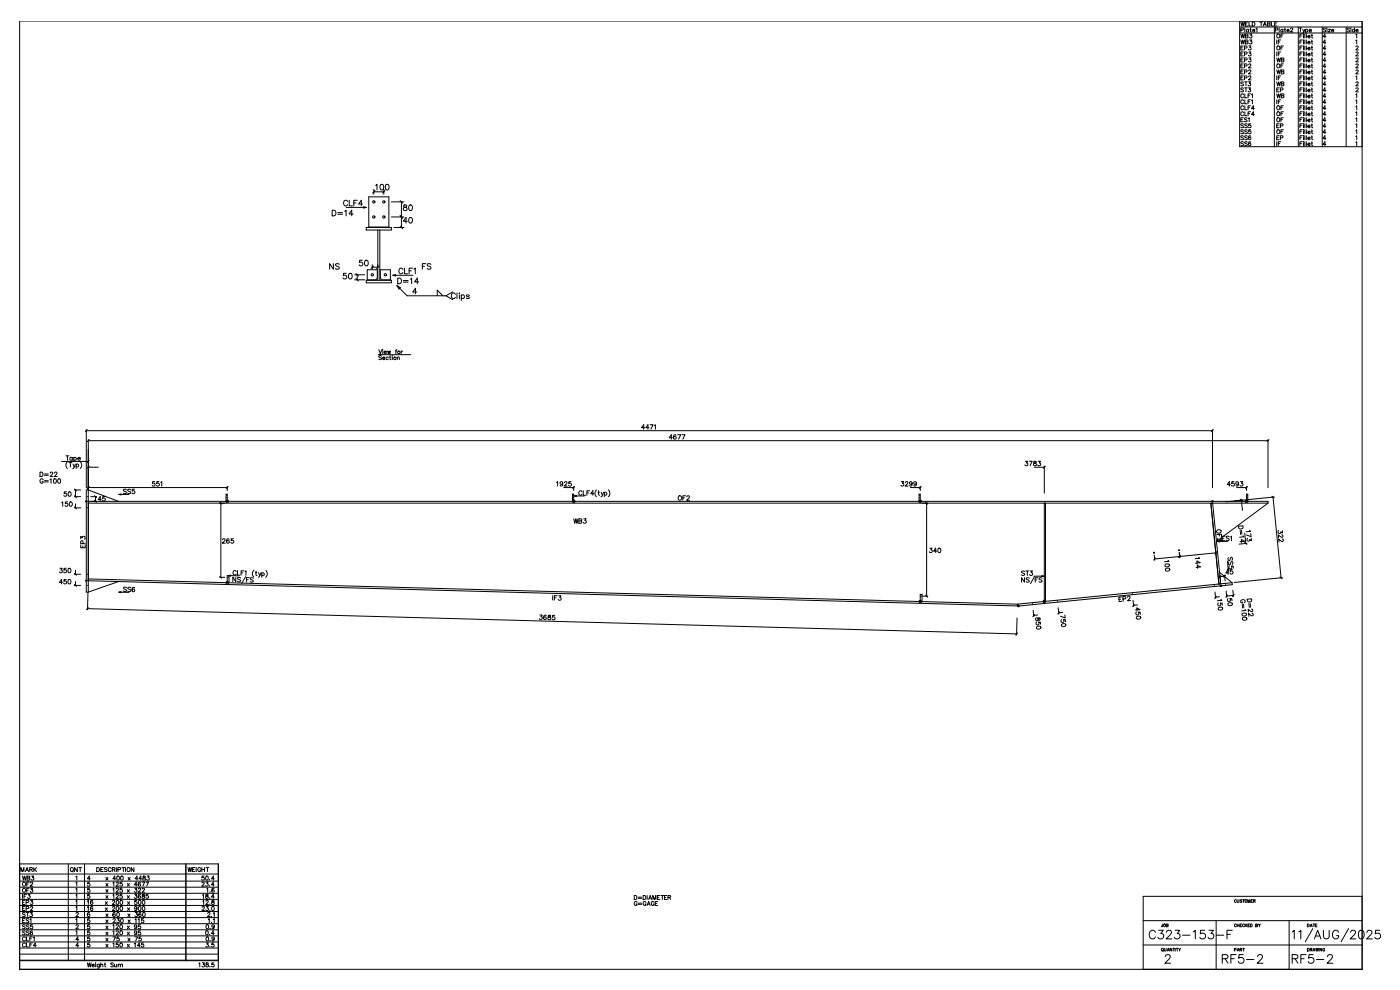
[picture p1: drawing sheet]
<svg xmlns="http://www.w3.org/2000/svg" width="420mm" height="297mm" viewBox="0 0 420 297" stroke-linecap="round" stroke-linejoin="round" font-family="sans-serif">
<g fill="none" stroke="#000" stroke-width=".3">
<path d="M5.9 6.3h402.6v284.4h-402.6zM371.8 6.3v37.7h36.7M371.8 8.1h36.7M371.8 9.9h36.7M372.1 6.6l.3 1.2 .3-1.2 .3 1.2 .3-1.2M372.1 9h.7l.1-.5-.8-.1v1.2M372.1 10.2l.3 1.2 .3-1.2 .3 1.2 .3-1.2M372.1 12l.3 1.2 .3-1.2 .3 1.2 .3-1.2M372.1 14.3h.5M372.1 16.1h.5M372.1 17.9h.5M372.1 19.7h.5"/>
<path d="M372.9 13.8h-.8v1.2h.8M372.9 15.6h-.8v1.2h.8M372.9 17.4h-.8v1.2h.8M372.9 19.2h-.8v1.2h.8M373.2 14.4l.7-.1v-.4l-.7-.1v1.2M373.2 16.2l.7-.1v-.4l-.7-.1v1.2M373.2 18l.7-.1v-.4l-.7-.1v1.2M373.2 19.8l.7-.1v-.4l-.7-.1v1.2M373.3 8.4v1.2M373.5 10.8l.7 .1 .1 .3-.3 .2h-.5v-1.2l.7 .1v.3l-.2 .2M373.5 12.6l.7 .1 .1 .3-.3 .2h-.5v-1.2l.7 .1v.3l-.2 .2M373.5 7.2h.4"/>
<path d="M374.2 6.6h-.7v1.2h.7M374.5 9a.38 .38 0 0 0-.6-.1 .38 .38 0 0 0 0 .6 .38 .38 0 0 0 .6-.1M374.5 19.4l.2-.2 .4 .2-.7 1h.8M374.5 8.8v.8M374.5 13.8h.6l-.3 .4a.4 .4 0 0 1 .3 .7 .4 .4 0 0 1-.7-.2M374.5 15.6h.6l-.3 .4a.4 .4 0 0 1 .3 .7 .4 .4 0 0 1-.7-.2M374.5 17.4h.6l-.3 .4a.4 .4 0 0 1 .3 .7 .4 .4 0 0 1-.7-.2M374.6 6.6v1.2h.7M374.8 10.2h.6l-.3 .4a.4 .4 0 0 1 .3 .7 .4 .4 0 0 1-.7-.1M374.8 12h.6l-.3 .4a.4 .4 0 0 1 .3 .7 .4 .4 0 0 1-.7-.1M374.9 8.8h.4M375 8.4v1l.3 .2"/>
<path d="M375.5 6.6h.4a.64 .64 0 0 1 .5 .6 .64 .64 0 0 1-.5 .6h-.4zM375.7 9.1h.6a.38 .38 0 0 0-.4-.3 .38 .38 0 0 0-.3 .4 .38 .38 0 0 0 .3 .4l.4-.2M376.7 8.6l.3-.2v1.2M377.8 6.6h.8M378.2 6.6v1.2M378.8 7.8l.5-1.2 .5 1.2M379 7.4h.6M380.1 7.2l.7 .1 .1 .3-.3 .2h-.5v-1.2l.7 .1 .1 .2-.3 .3M381.3 6.6v1.2h.7M382.2 8.1v35.9M382.3 7.2h.4M382.4 9h.7v-.5l-.7-.1v1.2"/>
<path d="M382.9 17.4l.3 1.2 .3-1.2 .2 1.2 .3-1.2M382.9 12v1.2M382.9 15.6v1.2M383 6.6h-.7v1.2h.7M383.3 12.6h.5M383.3 16.1h.5M383.6 8.4v1.2M384.1 12h-.8v1.2M384.1 15.6h-.8v1.2M384.1 10.8h.5M384.1 14.3h.5M384.1 19.7h.5"/>
<path d="M384.3 17.9l.7 .2 .1 .2-.3 .3h-.5v-1.2l.7 .1 .1 .2-.3 .2M384.7 9a.38 .38 0 0 0-.5-.1 .38 .38 0 0 0 0 .6 .38 .38 0 0 0 .5-.1M384.7 8.8v.8M384.9 10.2h-.8v1.2M384.9 13.8h-.8v1.2M384.9 19.2h-.8v1.2M385.1 8.8h.4M385.3 8.4v1l.3 .2M385.9 9.1h.7a.38 .38 0 0 0-.4-.3 .38 .38 0 0 0-.3 .4 .38 .38 0 0 0 .3 .4l.4-.2M387 8.7l.3-.3 .4 .2-.7 1h.8M389.3 8.1v35.9M389.6 8.4h.8"/>
<path d="M389.8 10.8h.5M389.8 12.6h.5M389.8 14.3h.5M389.8 16.1h.5M389.8 17.9h.5M389.8 19.7h.5M390 8.4v1.2M390.6 10.2h-.8v1.2M390.6 12h-.8v1.2M390.6 13.8h-.8v1.2M390.6 15.6h-.8v1.2M390.6 17.4h-.8v1.2"/>
<path d="M390.6 19.2h-.8v1.2M390.7 8.8l.3 .8M390.9 10.2h.1M390.9 12h.1M390.9 13.8h.1M390.9 15.6h.1M390.9 17.4h.1M390.9 19.2h.1M390.9 10.6v.8M390.9 12.4v.8M390.9 14.2v.8M390.9 16v.8"/>
<path d="M390.9 17.8v.8M390.9 19.6v.8M391.3 10.2v1.2M391.3 12v1.2M391.3 13.8v1.2M391.3 15.6v1.2M391.3 17.4v1.2M391.3 19.2v1.2M391.4 8.8l-.6 1.1-.2 .1M391.5 9a.38 .38 0 0 1 .6-.1 .38 .38 0 0 1 0 .6 .38 .38 0 0 1-.6-.1M391.5 8.8v1.2M391.8 10.2v1.2"/>
<path d="M391.8 12v1.2M391.8 13.8v1.2M391.8 15.6v1.2M391.8 17.4v1.2M391.8 19.2v1.2M392.2 10.9h.7a.38 .38 0 0 0-.4-.3 .38 .38 0 0 0-.4 .4 .38 .38 0 0 0 .4 .4l.4-.2M392.2 12.7h.7a.38 .38 0 0 0-.4-.3 .38 .38 0 0 0-.4 .4 .38 .38 0 0 0 .4 .4l.4-.2M392.2 14.5h.7a.38 .38 0 0 0-.4-.3 .38 .38 0 0 0-.4 .4 .38 .38 0 0 0 .4 .4l.4-.2M392.2 16.3h.7a.38 .38 0 0 0-.4-.3 .38 .38 0 0 0-.4 .4 .38 .38 0 0 0 .4 .4l.4-.2M392.2 18.1h.7a.38 .38 0 0 0-.4-.3 .38 .38 0 0 0-.4 .4 .38 .38 0 0 0 .4 .4l.4-.2M392.2 19.9h.7a.38 .38 0 0 0-.4-.3 .38 .38 0 0 0-.4 .4 .38 .38 0 0 0 .4 .4l.4-.2M392.6 9.1h.7a.38 .38 0 0 0-.4-.3 .38 .38 0 0 0-.4 .4 .38 .38 0 0 0 .4 .4l.4-.2"/>
<path d="M393.2 10.6h.4M393.2 12.4h.4M393.2 14.2h.4M393.2 16h.4M393.2 17.8h.4M393.2 19.6h.4M393.4 10.2v1l.3 .2M393.4 12v1l.3 .2M393.4 13.8v.9l.3 .3M393.4 15.6v.9l.3 .3M393.4 17.4v.9l.3 .3M393.4 19.2v.9l.3 .3"/>
<path d="M396.5 8.1v35.9M397.6 8.6l-.3-.2-.5 .2 .8 .6-.3 .4-.5-.2M397.6 11h-.8l.5-.8v1.2M397.6 12.8h-.8l.5-.8v1.2M397.6 14.6h-.8l.5-.8v1.2M397.6 16.4h-.8l.5-.8v1.2M397.6 18.2h-.8l.5-.8v1.2M397.6 20h-.8l.5-.8v1.2M397.9 8.5h.1M398 8.8v.8M398.4 8.8h.6l-.6 .8h.6M399.3 9.1h.7a.38 .38 0 0 0-.4-.3 .38 .38 0 0 0-.3 .4 .38 .38 0 0 0 .3 .4l.4-.2"/>
<path d="M403.7 8.1v35.9M404.7 8.6l-.2-.2-.6 .2 .8 .6-.2 .4-.6-.2M405.1 8.5h.1M405.1 8.8v.8M406.2 9a.38 .38 0 0 0-.5-.1 .38 .38 0 0 0 0 .6 .38 .38 0 0 0 .5-.1M406.2 8.4v1.2M406.6 10.4l.3-.2v1.2M406.6 12.2l.3-.2v1.2M406.6 9.1h.7a.38 .38 0 0 0-.4-.3 .38 .38 0 0 0-.4 .4 .38 .38 0 0 0 .4 .4l.4-.2M406.6 14.1l.3-.3 .4 .2-.7 1h.8M406.6 15.9l.3-.3 .4 .2-.7 1h.8M406.6 17.7l.3-.3 .4 .2-.7 1h.8"/>
<path d="M406.6 19.4l.3-.2 .4 .2-.7 1h.8M372.1 21.5h.5M372.1 23.3h.5M372.1 35.9h.5M372.9 21h-.8v1.2h.8M372.9 22.8h-.8v1.1h.8M372.9 35.3h-.8v1.2h.8M372.9 24.7l-.3-.2-.5 .2 .8 .7-.3 .3-.5-.1M372.9 26.5l-.3-.2-.5 .2 .8 .7-.3 .3-.5-.1M372.9 37.3l-.3-.2-.5 .2 .8 .7-.3 .3-.5-.2M372.9 39.1l-.3-.2-.5 .2 .8 .7-.3 .3-.5-.2M373 28.4a.44 .44 0 0 0-.5-.3 .44 .44 0 0 0-.4 .5v.3a.44 .44 0 0 0 .4 .4 .44 .44 0 0 0 .5-.3"/>
<path d="M373 30.2a.44 .44 0 0 0-.5-.3 .44 .44 0 0 0-.4 .5v.3a.44 .44 0 0 0 .4 .4 .44 .44 0 0 0 .5-.3M373 32a.44 .44 0 0 0-.5-.3 .44 .44 0 0 0-.4 .5v.3a.44 .44 0 0 0 .4 .4 .44 .44 0 0 0 .5-.3M373 33.8a.44 .44 0 0 0-.5-.3 .44 .44 0 0 0-.4 .5v.3a.44 .44 0 0 0 .4 .4 .44 .44 0 0 0 .5-.3M373.2 21.6l.7-.1v-.4l-.7-.1v1.2M373.2 23.4l.7-.1v-.4l-.7-.1v1.1M373.3 24.5h.8M373.3 26.3h.8M373.3 28.1v1.2h.7M373.3 29.9v1.2h.7M373.3 31.7v1.2h.7M373.3 33.5v1.2h.7M373.7 24.5v1.2"/>
<path d="M373.7 26.3v1.2M374 35.5l-.3-.2-.5 .2 .8 .7-.3 .3-.5-.2M374.1 37.3l-.3-.2-.5 .2 .8 .7-.3 .3-.5-.2M374.1 39.1l-.3-.2-.5 .2 .8 .7-.3 .3-.5-.2M374.3 28.7h.4M374.3 30.5h.4M374.3 32.3h.4M374.3 34.1h.4M374.3 35.5l.3-.2v1.2M374.4 24.5h.6l-.3 .5a.4 .4 0 0 1 .3 .6 .4 .4 0 0 1-.7-.1M374.4 26.3h.6l-.3 .5a.4 .4 0 0 1 .3 .6 .4 .4 0 0 1-.7-.1M374.5 21.2l.2-.2 .4 .2-.7 1h.8"/>
<path d="M374.5 23l.2-.2 .4 .2-.7 .9h.8M375 28.1h-.7v1.2M375 29.9h-.7v1.2M375 31.7h-.7v1.2M375 33.5h-.7v1.2M375.1 37.1h-.6v.5a.42 .42 0 0 1 .6 0 .42 .42 0 0 1-.1 .6 .42 .42 0 0 1-.6-.1M375.1 38.9h-.6v.5a.42 .42 0 0 1 .6 0 .42 .42 0 0 1-.1 .6 .42 .42 0 0 1-.6-.1M375.3 28.4l.3-.3v1.2M375.3 30.2l.3-.3v1.2M376.2 32.5h-.9l.6-.8v1.2M376.2 34.3h-.9l.6-.8v1.2M382.9 21l.3 1.2 .3-1.2 .2 1.2 .3-1.2"/>
<path d="M382.9 24.5l.3 1.2 .3-1.2 .2 1.2 .3-1.2M382.9 28.1l.3 1.2 .3-1.2 .2 1.2 .3-1.2M382.9 22.8v1.1M382.9 29.9v1.2M382.9 26.9h.4M382.9 37.7h.4M383.3 23.3h.5M383.3 30.5h.5M383.6 26.3h-.7v1.2h.7M383.6 37.1h-.7v1.2h.7M384 27l.7-.1v-.4l-.7-.2v1.2M384 37.7h.7v-.5l-.7-.1v1.2"/>
<path d="M384.1 22.8h-.8v1.1M384.1 29.9h-.8v1.2M384.1 32.3h.5M384.1 34.1h.5M384.1 35.9h.5M384.1 39.5h.5M384.3 21.5l.7 .1 .1 .3-.3 .3h-.5v-1.2l.7 .1 .1 .2-.3 .2M384.3 25.1l.7 .1 .1 .3-.3 .2h-.5v-1.2l.7 .2 .1 .2-.3 .2M384.3 28.7l.7 .1 .1 .3-.3 .2h-.5v-1.2l.7 .1 .1 .3-.3 .2M384.9 31.7h-.8v1.2M384.9 33.5h-.8v1.2M384.9 35.3h-.8v1.2"/>
<path d="M384.9 38.9h-.8v1.2M389.8 21.5h.5M389.8 23.3h.5M389.8 25.1h.5M389.8 26.9h.5M389.8 28.7h.5M389.8 30.5h.5M389.8 32.3h.5M389.8 34.1h.5M389.8 35.9h.5M389.8 37.7h.5M389.8 39.5h.5"/>
<path d="M390.6 21h-.8v1.2M390.6 22.8h-.8v1.1M390.6 24.5h-.8v1.2M390.6 26.3h-.8v1.2M390.6 28.1h-.8v1.2M390.6 29.9h-.8v1.2M390.6 31.7h-.8v1.2M390.6 33.5h-.8v1.2M390.6 35.3h-.8v1.2M390.6 37.1h-.8v1.2M390.6 38.9h-.8v1.2M390.9 21h.1"/>
<path d="M390.9 35.4h.1M390.9 22.8h.1M390.9 24.6h.1M390.9 26.4h.1M390.9 28.2h.1M390.9 30h.1M390.9 31.8h.1M390.9 33.6h.1M390.9 37.2h.1M390.9 39h.1M390.9 21.4v.8M390.9 23.2v.7"/>
<path d="M390.9 24.9v.8M390.9 26.7v.8M390.9 28.5v.8M390.9 30.3v.8M390.9 32.1v.8M390.9 33.9v.8M390.9 35.7v.8M390.9 37.5v.8M390.9 39.3v.8M391.3 21v1.2M391.3 22.8v1.1M391.3 24.5v1.2"/>
<path d="M391.3 26.3v1.2M391.3 28.1v1.2M391.3 29.9v1.2M391.3 31.7v1.2M391.3 33.5v1.2M391.3 35.3v1.2M391.3 37.1v1.2M391.3 38.9v1.2M391.8 21v1.2M391.8 22.8v1.1M391.8 24.5v1.2M391.8 26.3v1.2"/>
<path d="M391.8 28.1v1.2M391.8 29.9v1.2M391.8 31.7v1.2M391.8 33.5v1.2M391.8 35.3v1.2M391.8 37.1v1.2M391.8 38.9v1.2M392.2 21.7h.7a.38 .38 0 0 0-.4-.3 .38 .38 0 0 0-.4 .4 .38 .38 0 0 0 .4 .4l.4-.2M392.2 23.5h.7a.38 .38 0 0 0-.4-.3 .38 .38 0 0 0-.4 .4 .38 .38 0 0 0 .4 .3l.4-.1M392.2 25.3h.7a.38 .38 0 0 0-.4-.3 .38 .38 0 0 0-.4 .4 .38 .38 0 0 0 .4 .3l.4-.1M392.2 27.1h.7a.38 .38 0 0 0-.4-.3 .38 .38 0 0 0-.4 .4 .38 .38 0 0 0 .4 .3l.4-.1M392.2 28.9h.7a.38 .38 0 0 0-.4-.3 .38 .38 0 0 0-.4 .4 .38 .38 0 0 0 .4 .3l.4-.1"/>
<path d="M392.2 30.7h.7a.38 .38 0 0 0-.4-.3 .38 .38 0 0 0-.4 .4 .38 .38 0 0 0 .4 .3l.4-.1M392.2 32.5h.7a.38 .38 0 0 0-.4-.3 .38 .38 0 0 0-.4 .3 .38 .38 0 0 0 .4 .4l.4-.1M392.2 34.3h.7a.38 .38 0 0 0-.4-.3 .38 .38 0 0 0-.4 .3 .38 .38 0 0 0 .4 .4l.4-.2M392.2 36.1h.7a.38 .38 0 0 0-.4-.4 .38 .38 0 0 0-.4 .4 .38 .38 0 0 0 .4 .4l.4-.2M392.2 37.9h.7a.38 .38 0 0 0-.4-.4 .38 .38 0 0 0-.4 .4 .38 .38 0 0 0 .4 .4l.4-.2M392.2 39.6h.7a.38 .38 0 0 0-.4-.3 .38 .38 0 0 0-.4 .4 .38 .38 0 0 0 .4 .4l.4-.2M393.2 21.4h.4M393.2 23.2h.4M393.2 24.9h.4M393.2 26.7h.4M393.2 28.5h.4M393.2 30.3h.4"/>
<path d="M393.2 32.1h.4M393.2 33.9h.4M393.2 35.7h.4M393.2 37.5h.4M393.2 39.3h.4M393.4 21v.9l.3 .3M393.4 22.8v.9l.3 .2M393.4 24.5v1l.3 .2M393.4 26.3v1l.3 .2M393.4 28.1v1l.3 .2M393.4 29.9v1l.3 .2M393.4 31.7v1l.3 .2"/>
<path d="M393.4 33.5v1l.3 .2M393.4 35.3v1l.3 .2M393.4 37.1v1l.3 .2M393.4 38.9v1l.3 .2M397.6 21.8h-.8l.5-.8v1.2M397.6 23.5h-.8l.5-.7v1.1M397.6 25.3h-.8l.5-.8v1.2M397.6 27.1h-.8l.5-.8v1.2M397.6 28.9h-.8l.5-.8v1.2M397.6 30.7h-.8l.5-.8v1.2M397.6 32.5h-.8l.5-.8v1.2M397.6 34.3h-.8l.5-.8v1.2"/>
<path d="M397.6 36.1h-.8l.5-.8v1.2M397.6 37.9h-.8l.5-.8v1.2M397.6 39.7h-.8l.5-.8v1.2M406.6 23l.3-.2v1.1M406.6 28.4l.3-.3v1.2M406.6 30.2l.3-.3v1.2M406.6 32l.3-.3v1.2M406.6 33.7l.3-.2v1.2M406.6 35.5l.3-.2v1.2M406.6 37.3l.3-.2v1.2M406.6 39.1l.3-.2v1.2M406.6 21.2l.3-.2 .4 .2-.7 1h.8"/>
<path d="M406.6 24.8l.3-.3 .4 .3-.7 .9h.8M406.6 26.6l.3-.3 .4 .3-.7 .9h.8M110.6 59h6v9.1h-6zM112.1 56.8v1.5M112.1 57.5h3M112.5 57.1l-.8 .8M112.7 55.6l.4-.3v1.7M114.2 55.3a.83 .83 0 0 1 1 .7 .83 .83 0 0 1-.6 1l-.6-.4-.1-.6zM115.1 56.8v1.5M115.5 57.1l-.8 .8M115.8 55.3a.83 .83 0 0 1 1 .7 .83 .83 0 0 1-.6 1l-.6-.4v-.6zM372.9 40.9l-.3-.2-.5 .2 .8 .7-.3 .3-.5-.2"/>
<path d="M372.9 42.7l-.3-.2-.5 .2 .8 .6-.3 .4-.5-.2M374.1 40.9l-.3-.2-.5 .2 .8 .7-.3 .3-.5-.2M374.1 42.7l-.3-.2-.5 .2 .8 .6-.3 .4-.5-.2M375.1 40.9l-.1-.1a.52 .52 0 0 0-.7 .5 .52 .52 0 0 0 .8 .4 .37 .37 0 0 0-.2-.5 .37 .37 0 0 0-.5 .3M375.1 42.7l-.1-.1a.52 .52 0 0 0-.7 .5 .52 .52 0 0 0 .8 .4 .37 .37 0 0 0-.2-.5 .37 .37 0 0 0-.5 .3M382.9 42.5v1.2M382.9 41.3h.4M383.3 43.1h.5M383.6 40.7h-.7v1.2h.7M384 41.3h.7v-.5l-.7-.1v1.2M384.1 42.5h-.8v1.2M389.8 41.3h.5"/>
<path d="M389.8 43.1h.5M390.6 40.7h-.8v1.2M390.6 42.5h-.8v1.2M390.9 40.8h.1M390.9 42.6h.1M390.9 41.1v.8M390.9 42.9v.8M391.3 40.7v1.2M391.3 42.5v1.2M391.8 40.7v1.2M391.8 42.5v1.2M392.2 41.4h.7a.38 .38 0 0 0-.4-.3 .38 .38 0 0 0-.4 .4 .38 .38 0 0 0 .4 .4l.4-.2"/>
<path d="M392.2 43.2h.7a.38 .38 0 0 0-.4-.3 .38 .38 0 0 0-.4 .4 .38 .38 0 0 0 .4 .4l.4-.2M393.2 41.1h.4M393.2 42.9h.4M393.4 40.7v1l.3 .2M393.4 42.5v1l.3 .2M397.6 41.5h-.8l.5-.8v1.2M397.6 43.3h-.8l.5-.8v1.2M406.6 40.9l.3-.2v1.2M406.6 42.7l.3-.2v1.2M99.6 63h.6a.9 .9 0 0 1 .6 .9 .9 .9 0 0 1-.6 .8h-.6zM100 79.1v1.6l-1.1-1.6v1.6M101.3 63.8h1.4"/>
<path d="M101.3 64.2h1.4M101.8 79.3l-.5-.2-.7 .2 .2 .4 1 .6v.2l-.5 .2-.7-.2M103.4 63.4l.4-.4v1.7M103.8 62.2h6M104.3 60.5a.62 .62 0 0 0-.8-.5 .62 .62 0 0 0-.5 .7v.4a.62 .62 0 0 0 .5 .6 .62 .62 0 0 0 .8-.4M104.7 60.1v1.6h1M105.9 64.2h-1.2l.8-1.2v1.7M106.1 60.9h.6M107.1 60.1h-1v1.6M108.7 78h-.8l-.1 .8a.6 .6 0 0 1 .9-.1 .6 .6 0 0 1-.1 .9 .6 .6 0 0 1-.9-.2M108.8 61.2h-1.2l.8-1.1v1.6M109.1 62l.7 .2-.7 .2z"/>
<path d="M109.6 78.1a.83 .83 0 0 1 1 .6 .83 .83 0 0 1-.6 1l-.6-.3-.1-.6zM109.8 68.2h7.6v.8h-7.6zM111.6 79.4v1.2M112 79.8l-.7 .7M113.3 69v15.1M113.7 79.8l-.8 .7M113.9 69v15.1M117.4 65.1h3.7M117.4 60.5h3.7M118.1 68.2h3M120 60.2l.8 .7M120 64.7l.8 .7"/>
<path d="M120 67.8l.8 .8M120.4 60.5v7.7M121.1 61.5v.5l.7 .3 .3 .3a.56 .56 0 0 1-.6 .6 .56 .56 0 0 1-.6-.6l1.1-.7-.1-.4zM122.2 66.3h-1.3l.9-1.1v1.7M122.8 65.3a.83 .83 0 0 1 1 .6 .83 .83 0 0 1-.6 1l-.6-.3v-.7zM122.8 61.5a.83 .83 0 0 1 1 .6 .83 .83 0 0 1-.6 1l-.6-.3v-.6zM126.7 79.9h.6M127.7 79.1h-1v1.6M129.2 79.3l-.4-.2-.7 .2 .2 .4 .9 .4v.4l-.4 .2-.7-.2M103.8 82h-.8v.7a.6 .6 0 0 1 .9 0 .6 .6 0 0 1-.2 .9 .6 .6 0 0 1-.8-.3M104.7 82a.83 .83 0 0 1 1 .6 .83 .83 0 0 1-.6 1l-.5-.3-.1-.6zM106.4 83.9h3"/>
<path d="M106.4 82.4h3M106.7 83.5l.8 .8M106.7 82l.8 .8M107.1 82.4v1.5M109.8 84.1h7.6v.7h-7.6zM110.1 80.9h3v2.6l-.4 .4h-2.6zM111.6 80.1h1.7M114.1 80.9h3v3h-2.6l-.4-.4zM117.8 82.5h6.1M117.8 82.5l.8-.1v.3zM119.1 85.7l1 .6-.4 .4zM119.1 85.7l3 3h11.7"/>
<path d="M119.3 83.4h.5a.9 .9 0 0 1 .6 .8 .9 .9 0 0 1-.6 .9h-.5zM120.8 80.8a.62 .62 0 0 0-.7-.4 .62 .62 0 0 0-.5 .7v.4a.62 .62 0 0 0 .5 .6 .62 .62 0 0 0 .7-.4M121 84.1h1.4M121 84.6h1.4M121.3 80.4v1.7h1M122.7 81.2h.6M123.1 83.7l.4-.3v1.7M123.7 80.4h-1v1.7M124.1 80.7l.4-.3v1.7M125 87.6h-1.2l.8-1.2v1.7M125.5 84.5h-1.2l.8-1.1v1.7M131.1 88.7v-1.7l1.7 1.7"/>
<path d="M133.8 88.7l2 1.2M135.8 87.5l-2 1.2M136.6 88.3a.62 .62 0 0 0-.7-.5 .62 .62 0 0 0-.5 .7v.4a.62 .62 0 0 0 .5 .6 .62 .62 0 0 0 .7-.4M137 87.8v1.7M137.7 87.9h.1zM137.8 88.4v1.1M138.3 88.7a.54 .54 0 0 1 .8-.1 .54 .54 0 0 1 0 .8 .54 .54 0 0 1-.8-.1M138.3 88.4v1.7M140.7 88.7l-.3-.3-.5 .3 .8 .4v.4h-.5l-.3-.2M113.6 104.9l.5 1.2 .4-1.2M113.6 106.4h9.6M113.6 106.4l.6-.2v.3z"/>
<path d="M114.4 106.8l-.3-.1-.5 .1 .1 .3 .6 .3 .1 .3-.3 .1-.5-.1M114.7 107.4h.7a.38 .38 0 0 0-.4-.3 .38 .38 0 0 0-.3 .4 .38 .38 0 0 0 .3 .3l.4-.1M114.7 104.9h.1M114.8 105.3v.8M115.2 105.6h.7a.38 .38 0 0 0-.4-.3 .38 .38 0 0 0-.4 .4 .38 .38 0 0 0 .4 .4l.4-.2M116.2 105.3l.3 .8 .2-.8 .2 .8 .2-.8M116.5 107.2a.38 .38 0 0 0-.6 0 .38 .38 0 0 0 0 .5 .38 .38 0 0 0 .6 0M116.8 107.1h.4M117 106.7v.9l.2 .2M117.6 106.7h.1M117.6 107.1v.7M118.6 105.3h.4"/>
<path d="M119 104.9l-.3 .2v1M119.1 107.3l.6-.2 .1 .7M119.1 107.1v.7M120.3 105.3v.8M120.8 105.3l-.5 .3M18.4 138.4h8.1M19.8 136.7h.9M20.2 138.4a1.38 1.38 0 0 0 0 2.1M20.2 136.7v1.3M20.7 138.7h.9M21.1 138.7v1.3M21.7 137.3a.43 .43 0 0 0-.6 0 .43 .43 0 0 0 0 .6 .43 .43 0 0 0 .6-.1"/>
<path d="M21.7 137.1v.9M21.9 139.1l.4 .9M22.1 137.3a.43 .43 0 0 1 .7 0 .43 .43 0 0 1 0 .6 .43 .43 0 0 1-.7-.1M22.1 137.1v1.4M22.6 139.1l-.5 1.3-.3 .1M22.8 139.3a.43 .43 0 0 1 .7 0 .43 .43 0 0 1 0 .6 .43 .43 0 0 1-.7-.1M22.8 139.1v1.4M23.3 137.5h.8a.43 .43 0 0 0-.5-.3 .43 .43 0 0 0-.3 .4 .43 .43 0 0 0 .4 .4l.4-.2M24 138.4a1.38 1.38 0 0 1 0 2.1M25.9 128.8v17.5M25.9 129.1h337.7M26.2 128.9l-.6 .5"/>
<path d="M26.5 131.8v45.8M26.5 132.1h353.8M26.8 139.8l-.6 .6M26.8 131.8l-.6 .6M26.8 138.1l-.6 .6M193.4 128.3h-1l.6-.9v1.3M194.6 128.3h-.9l.6-.9v1.3M195 127.4h.8l-.6 1.3M196.2 127.6l.3-.2v1.3M201.6 131.2h-.9l.6-.8v1.3M202.7 130.5v-.1a.59 .59 0 0 0-.8 .6 .59 .59 0 0 0 .8 .5 .42 .42 0 0 0-.2-.6 .42 .42 0 0 0-.5 .3M203.2 130.4h.9l-.6 1.3"/>
<path d="M204.5 130.4h.9l-.6 1.3M307.5 138.3h.7l-.4 .5a.45 .45 0 0 1 .4 .7 .45 .45 0 0 1-.8-.1M308.6 138.3h.9l-.6 1.4M310.1 138.4v.4l.7 .4a.45 .45 0 0 1-.4 .5 .45 .45 0 0 1-.5-.5l.9-.6-.1-.2zM311.3 138.3h.7l-.4 .5a.45 .45 0 0 1 .4 .7 .45 .45 0 0 1-.8-.1M313.2 139.7v8.2M313.5 139.8l-.6 .6M363.6 128.8v17.5M363.9 128.9l-.6 .5M380.3 131.8v14.5M380.6 131.8l-.6 .6M12 141.6h.4a.72 .72 0 0 1 .5 .6 .72 .72 0 0 1-.5 .7h-.4z"/>
<path d="M13 143.9a.49 .49 0 0 0-.6-.3 .49 .49 0 0 0-.4 .5v.3a.48 .48 0 0 0 .5 .5 .48 .48 0 0 0 .5-.5h-.4M13.3 144.1h1.2M13.3 144.5h1.2M13.3 142.1h1.2M13.3 142.5h1.2M15 143.8l.3-.2v1.3M15.1 141.9l.2-.3 .5 .2-.8 1.1h.9M16.2 143.6a.61 .61 0 0 1 .7 .6 .61 .61 0 0 1-.7 .6l-.2-.5zM16.3 141.9l.3-.3 .5 .2-.8 1.1h.9M17.5 143.6a.61 .61 0 0 1 .7 .6 .61 .61 0 0 1-.7 .6l-.2-.5zM18.5 150.7l.3-.2v1.3M19.9 147.5h-.6l-.1 .6a.47 .47 0 0 1 .7-.1 .47 .47 0 0 1-.1 .7 .47 .47 0 0 1-.6-.1"/>
<path d="M20.3 150.5h-.7v.6a.47 .47 0 0 1 .7 0 .47 .47 0 0 1-.1 .7 .47 .47 0 0 1-.7-.2M20.6 147.5a.61 .61 0 0 1 .7 .6 .61 .61 0 0 1-.7 .7l-.2-.6zM21 150.6a.61 .61 0 0 1 .7 .6 .61 .61 0 0 1-.7 .6l-.2-.5zM22.3 146.9h1.9M22.3 148.9h1.9M22.3 152.3h1.9M22.3 146.6l.6 .6M22.3 148.6l.6 .6M22.3 152l.6 .6M22.6 146.9v2M22.6 151.1v1.2M26.5 150.9h353.8"/>
<path d="M26.5 140.1h3M26.5 150.3h353.8v.6M26.5 146.2h41.6M26.8 145.9l-.6 .6M27.2 148.9h1.8M28.3 148.6l.6 .6M28.3 150l.6 .6M28.6 148.9v1.4M30.4 149.8h-1l.7-.9v1.3M31.5 148.9h-.7v.6a.47 .47 0 0 1 .7-.1 .47 .47 0 0 1-.1 .8 .47 .47 0 0 1-.7-.2M35.6 150.3l-9.1-3.4h-.6v30.7h.6M35.7 148.3h3"/>
<path d="M35.7 148.3l.6-.2v.3zM37.9 146.9l-.3-.2-.6 .2 .1 .3 .8 .5-.3 .3-.6-.2M39.2 146.9l-.3-.2-.6 .2 .1 .3 .8 .5-.3 .3-.6-.2M40.3 146.7h-.6l-.1 .6a.47 .47 0 0 1 .7 0 .47 .47 0 0 1 0 .7 .47 .47 0 0 1-.7-.2M46.4 144.4h-.6l-.1 .6a.47 .47 0 0 1 .7 0 .47 .47 0 0 1-.1 .7 .47 .47 0 0 1-.7-.2M47.7 144.4h-.7v.6a.47 .47 0 0 1 .7 0 .47 .47 0 0 1-.1 .7 .47 .47 0 0 1-.7-.2M48.2 144.7l.3-.3v1.4M65.9 150.6l.6 .6M66.2 150.9v22.2M67.8 150.3v-2.1h.3v2.1M68.1 145.8v1.3M68.4 145.9l-.6 .6"/>
<path d="M166.9 144.7l.3-.3v1.4M168.8 144.9a.42 .42 0 0 1-.6 .3 .42 .42 0 0 1-.2-.6 .42 .42 0 0 1 .7 0l-.1 1.1-.6-.1M169.1 146.2h3M169.3 144.7l.2-.3 .5 .3-.8 1.1h.9M171.3 144.4h-.7v.6a.47 .47 0 0 1 .7 0 .47 .47 0 0 1-.1 .7 .47 .47 0 0 1-.7-.2M171.7 150.3v-2.1h.4v2.1M172.1 145.8v1.3M172.1 155.6l.3 1.3 .3-1.3 .3 1.3 .3-1.3M172.2 148.7h3M172.2 148.7l.6-.1v.3zM172.4 145.9l-.6 .6M173.6 156.2l.8 .1 .1 .3-.3 .3h-.6v-1.3l.8 .1 .1 .2-.3 .3"/>
<path d="M174.5 147.5a.49 .49 0 0 0-.5-.3 .49 .49 0 0 0-.4 .5v.3a.49 .49 0 0 0 .4 .5 .49 .49 0 0 0 .5-.3M174.9 147.2v1.3h.8M175.1 155.6h.7l-.4 .5a.45 .45 0 0 1 .3 .7 .45 .45 0 0 1-.8-.2M176 147.8h.5M176.8 147.2h-.8v1.3M178.1 148h-1l.7-.8v1.3M178.9 146.9a1.38 1.38 0 0 0 0 2M179.3 147.6h.5M179.5 147.2v1l.3 .3M180.3 147.6l.4 .9M181 147.6l-.5 1.3h-.3M181.2 147.8a.43 .43 0 0 1 .7-.1 .43 .43 0 0 1 0 .7 .43 .43 0 0 1-.7-.1"/>
<path d="M181.2 147.6v1.3M182.4 146.9a1.38 1.38 0 0 1 0 2M204.8 149.3h.5M205.6 148.7h-.8v1.3M206 149l.2-.3 .6 .2-.9 1.1h.9M270.3 144.4h.7l-.4 .5a.45 .45 0 0 1 .3 .7 .45 .45 0 0 1-.7-.1M271.5 144.7l.3-.3 .5 .3-.9 1.1h.9M273 146.2h3M273.5 144.9a.42 .42 0 0 1-.5 .3 .42 .42 0 0 1-.2-.6 .42 .42 0 0 1 .7 0l-.1 1.1-.6-.1M274.8 144.9a.42 .42 0 0 1-.5 .3 .42 .42 0 0 1-.2-.6 .42 .42 0 0 1 .7 0l-.2 1.1-.5-.1M275.6 150.3v-2.1h.4v2.1M276 145.8v1.3"/>
<path d="M276.3 145.9l-.6 .6M277.6 150.6l.6 .6M277.9 150.9v27.9M310.2 140.1h3M313.2 150.9v29.4M313.5 150.9v29.4M363.1 150.9l2.4 24.2M363.1 150.9h.6l2.4 24.2M369 145.3h-1l.7-.9v1.4M370.1 144.4h-.7v.6a.47 .47 0 0 1 .7 0 .47 .47 0 0 1-.1 .7 .47 .47 0 0 1-.7-.2M370.8 146.2h3M371.4 144.9a.42 .42 0 0 1-.6 .3 .42 .42 0 0 1-.1-.6 .42 .42 0 0 1 .7 0l-.2 1.1-.6-.1"/>
<path d="M371.4 157.8l1.4-.1v.4a.72 .72 0 0 1-.6 .5 .72 .72 0 0 1-.7-.4zM371.9 159.1l.1 1.1M372 149.7l.6 .5M372 144.4h.7l-.4 .5a.45 .45 0 0 1 .3 .7 .45 .45 0 0 1-.7-.1M372.3 150l.3 3.1M372.3 159l.1 1.2M372.7 149.9l-2.4 .3M373.3 159.9l.3 3.1M373.8 150.3v-2.1h.4v2.1M373.8 145.8v1.3M374.1 145.9l-.6 .6M374.7 159l.3 .3-1.3 .2"/>
<path d="M380.3 150.9l-15.5 11.4M381.4 148.8l.7 .5M381.8 149.1l2.4 24.2M382.1 149l-14.4 1.5M383.5 159.1a.45 .45 0 0 0-.1 .8 .45 .45 0 0 0 .7-.4l.5 .3v-.7M17.9 170.4h.7l-.3 .5a.45 .45 0 0 1 .3 .7 .45 .45 0 0 1-.8-.1M18.8 174.6h-1l.7-.8v1.3M19.9 170.4h-.7v.6a.47 .47 0 0 1 .7 0 .47 .47 0 0 1-.1 .7 .47 .47 0 0 1-.7-.2M19.9 173.8h-.7v.5a.47 .47 0 0 1 .7 0 .47 .47 0 0 1-.1 .7 .47 .47 0 0 1-.7-.2M20.6 170.5a.61 .61 0 0 1 .7 .6 .61 .61 0 0 1-.7 .6l-.2-.5zM20.6 173.8a.61 .61 0 0 1 .7 .6 .61 .61 0 0 1-.7 .6l-.2-.5zM22.3 172.2h1.9"/>
<path d="M22.3 175.5h1.9M22.3 171.9l.6 .6M22.3 175.2l.6 .6M22.6 171v1.2M22.6 174.3v1.2M24.2 163.4v.8h1.3v-.8M24.2 161.6v-.7l.5 .3a.45 .45 0 0 1 .7-.3 .45 .45 0 0 1-.1 .8M24.8 163.7v.5M24.9 163l-.1-.7-.5-.1-.1 .8h1.3M26.4 177.7l-.2 5.2M26.5 173.6l278.6 7.6v.5l-278.6-7.6zM35.5 174.4l-9 3.2"/>
<path d="M35.7 177.6h3M35.7 177.6l.6-.2v.3zM37.9 176.2l-.5-.2-.4 .3 .8 .5 .1 .4-.6 .2-.3-.2M39.2 176.3l-.6-.2-.3 .3 .8 .5 .1 .3-.6 .2-.3-.2M40.4 176.3l-.1-.1a.59 .59 0 0 0-.8 .5 .59 .59 0 0 0 .8 .6 .42 .42 0 0 0-.2-.7 .42 .42 0 0 0-.5 .4M65.9 173.1h1.5M65.9 172.8l.6 .6M66.7 161.9l.3-.4 .5 .3-.8 1.1h.9M68.1 174.7v-2.1h.6v2.1M68.5 172.6l3 .1M68.5 172.6l.6-.1v.3zM68.7 161.7v-.1a.59 .59 0 0 0-.8 .6 .59 .59 0 0 0 .8 .5 .42 .42 0 0 0-.2-.6 .42 .42 0 0 0-.5 .3"/>
<path d="M70 161.5h-.6l-.1 .6a.47 .47 0 0 1 .7 0 .47 .47 0 0 1-.1 .7 .47 .47 0 0 1-.7-.2M70.7 173.1v1.3l-.9-1.3v1.3M70.8 171.4a.49 .49 0 0 0-.5-.3 .49 .49 0 0 0-.4 .5v.3a.49 .49 0 0 0 .4 .5 .49 .49 0 0 0 .5-.3M71.2 171.1v1.3l.8 .1M72.1 173.3l-.5-.2-.4 .2 .2 .3 .7 .4v.3l-.3 .2-.6-.2M72.3 171.8h.5M73.2 171.2l-.9-.1v1.4M73.5 171.4l.3-.2v1.3M73.7 172.9l-1.2 2M73.9 173.8h.5M74.8 173.2h-.9v1.3M76 173.4l-.6-.2-.3 .2 .1 .3 .7 .5-.3 .4-.6-.2"/>
<path d="M76.2 171a1.38 1.38 0 0 0-.1 2M76.6 171.7h.4M76.8 171.3v1l.3 .3M77.5 171.7l.4 .9M78.3 171.7l-.6 1.3-.3 .1M78.5 171.9a.43 .43 0 0 1 .6 0 .43 .43 0 0 1 0 .6 .43 .43 0 0 1-.6-.1M78.5 171.7v1.4M79.7 171.1a1.38 1.38 0 0 1 0 2M165.8 178.6l-.1 1.3M166.3 179.2l.5 .1M167.1 178.6h-.8l-.1 1.3M167.6 178.6l.7 .1-.4 .5a.45 .45 0 0 1 .3 .7 .45 .45 0 0 1-.8-.2"/>
<path d="M276.7 178.8h1.5M277.6 178.5l.6 .6M278.8 164.4h.7l-.4 .5a.45 .45 0 0 1 .4 .7 .45 .45 0 0 1-.8-.1M280.9 165.3h-.9l.6-.9v1.3M281.4 164.4a.61 .61 0 0 1 .7 .6 .61 .61 0 0 1-.7 .6l-.2-.5zM307.3 171.4l-.4-.2-.5 .2 .1 .3 .7 .3 .1 .4-.6 .2-.3-.2M307.3 173.2v1.4l-.9-1.4v1.4M308.1 171.2v1.4M308.5 171.2h-.9M308.7 173.4l-.6-.2-.3 .3 .7 .5 .2 .4-.6 .2-.3-.2M308.9 171.2h.7l-.4 .5a.45 .45 0 0 1 .4 .7 .45 .45 0 0 1-.8-.1M310.2 173l-1.2 2"/>
<path d="M311 173.9h-.6M311.3 173.2h-.9v1.4M312.5 172.6l.6 .2-.6 .1zM312.5 173.4l-.6-.2-.3 .2 .1 .3 .7 .4 .1 .3-.3 .2-.6-.2M313.1 172.8h-3M336.1 179.6l-.5 .1M336.3 179l-.8 .1 .1 1.3 .9-.1M336.8 179.6l.7-.1v-.5l-.8-.1 .1 1.4M338.1 179.1l.3-.3 .5 .2-.7 1.1h.9M339.8 180l.2 1.9M346.1 166.4l.2 1.6M346.5 167.3l-.5 .6"/>
<path d="M349.4 169.3a.67 .67 0 0 1 .8-.3 .67 .67 0 0 1 .4 .7 .67 .67 0 0 1-.7 .4 .67 .67 0 0 1-.5-.8zM349.5 170.6a.67 .67 0 0 1 .8-.3 .67 .67 0 0 1 .5 .7 .67 .67 0 0 1-.8 .3 .67 .67 0 0 1-.5-.7zM350.3 168l.3 .3-1.4 .2M353.7 165.7l.1 1.5M354 166.5l-.5 .7M358.6 168.9l1.3-.2-1-.5 .1 .9M358.7 170.1l1.3-.1-.9-.5 .1 .9M359.5 167.1l.3 .3-1.4 .1M364.4 177.5l.2 1.9M364.6 165.8l-18.3 1.8M364.8 178.7l-.5 .7M364.9 165.5l-.6 .6"/>
<path d="M364.9 160.3l1.4-.1 .1 .8M365.2 162.3h3M365.2 162.3l.6-.1v.3zM365.3 161.4a.45 .45 0 0 0-.1 .8 .45 .45 0 0 0 .7-.4l.6 .3-.1-.7M365.6 160.2l.1 .5M365.7 179l-1.2 .1M365.7 171.6l3.8 3.1M366.1 179.7l.3 .3-1.3 .1M366.1 172.6l-.5 .7M366.5 161.4h.5M367.2 172.4l.2 1.8M367.3 172.8l-1.4 .1"/>
<path d="M367.3 160.8h-.8v1.3h.8M367.5 172.5l-.5 .6M367.7 177.2l.2 1.9M368.1 168.3l.3 2.9M368.1 178.4l-.5 .7M368.2 170.7l.3-.1-.1 .6zM368.3 179.5a.47 .47 0 0 0-.1 .7 .47 .47 0 0 0 .7 0 .47 .47 0 0 0-.1-.7h.6l.1 .7M368.4 167.2l-.2 .3 .3 .6 .3-.1 .3-.7 .3-.2 .2 .3-.1 .6M368.5 168.5l-.1 .5 .4 .3 .4-.8 .3-.1 .2 .3-.1 .6M368.6 171.8l-1 .1 .6-1 .1 1.3M368.6 161l-.3-.2-.6 .2 .2 .3 .7 .4-.3 .4-.6-.2M368.7 169.7a.47 .47 0 0 0-.1 .7 .47 .47 0 0 0 .7 0 .47 .47 0 0 0-.1-.7h.6l.1 .7"/>
<path d="M369 161l.3-.2v1.3M369.6 170.8h-.7v.6a.47 .47 0 0 1 .7-.1 .47 .47 0 0 1 0 .7 .47 .47 0 0 1-.7-.1M369.7 177l.2 1.9M369.9 178.5l-2 .2M370.1 178.2l-.5 .7M371.9 162.4l1.3-.1-.9-.6 .1 1M372.8 160.7l.3 .3-1.4 .1M373.3 162.7l.6 .5M374 162.9l-2.4 .3M374 179.7l1.4-.1v.4a.72 .72 0 0 1-.6 .5 .72 .72 0 0 1-.7-.4zM374.1 161.4a.45 .45 0 0 0 0 .8 .45 .45 0 0 0 .7-.4l.5 .3-.1-.7M375.1 160l.1 .9-1.4-.5"/>
<path d="M383.9 173l.6 .5M384.4 160.3l.3 .3-.2 .5-1.2-.7 .1 .9M384.5 161.6l.3 .2-.2 .6-1.1-.7 .1 .8M384.5 173.2l-14.4 1.5M26.2 182.5l278.7 7.6M26.6 182.2l-.7 .6M161.9 184.4h.7l-.4 .5a.45 .45 0 0 1 .3 .8 .45 .45 0 0 1-.8-.2M163.8 184.7l-.1-.2a.59 .59 0 0 0-.7 .6 .59 .59 0 0 0 .8 .5 .42 .42 0 0 0-.2-.6 .42 .42 0 0 0-.6 .3M164.4 184.5v.4l.8 .5a.45 .45 0 0 1-.5 .4 .45 .45 0 0 1-.4-.4l.8-.6v-.2zM166.4 184.5h-.7l-.1 .6a.47 .47 0 0 1 .8 0 .47 .47 0 0 1-.1 .7 .47 .47 0 0 1-.7-.2M276 180.4v-2.2h.5v2.2M305 185.3l-.1 5.1"/>
<path d="M305.2 189.8l-.6 .6M305.3 181.1l64.2-6.4v.6l-64.1 6.4zM309.8 183l.2 1.9M310.3 184.2l-.6 .7M310.7 185.3h.4l.4 .7 .4-.1-.1-.6-.3-.1-.3 .9h-.5zM310.9 188a.67 .67 0 0 1 .8-.3 .67 .67 0 0 1 .4 .7 .67 .67 0 0 1-.8 .3 .67 .67 0 0 1-.4-.7zM310.9 186.5a.47 .47 0 0 0-.1 .7 .47 .47 0 0 0 .7 .1 .47 .47 0 0 0-.1-.8h.6l.1 .7M311.2 184.4l-1.2 .1M317.3 182.2l.2 1.9M317.8 183.5l-.6 .6M318.3 187.3a.67 .67 0 0 1 .8-.4 .67 .67 0 0 1 .5 .7 .67 .67 0 0 1-.8 .4 .67 .67 0 0 1-.5-.7zM318.4 185.8a.47 .47 0 0 0-.1 .7 .47 .47 0 0 0 .7 0 .47 .47 0 0 0-.1-.7h.6v.6"/>
<path d="M318.7 183.7l-1.2 .1M319.3 184.4l.1 .9-1.4-.5M340.2 181.2l-.5 .7M340.5 182.9l1.4-.1-1-.6 .1 1M340.8 185a.67 .67 0 0 1 .8-.3 .67 .67 0 0 1 .5 .7 .67 .67 0 0 1-.8 .3 .67 .67 0 0 1-.5-.7zM340.8 183.5a.47 .47 0 0 0-.1 .7 .47 .47 0 0 0 .7 .1 .47 .47 0 0 0 0-.8l.5 .1 .1 .6M341.1 181.4l-1.2 .1M365.4 182.3a.67 .67 0 0 1 .8-.3 .67 .67 0 0 1 .4 .7 .67 .67 0 0 1-.8 .3 .67 .67 0 0 1-.4-.7zM365.4 180.8a.47 .47 0 0 0-.1 .7 .47 .47 0 0 0 .7 0 .47 .47 0 0 0-.1-.7h.6l.1 .7M368.3 181a.67 .67 0 0 1 .8-.4 .67 .67 0 0 1 .4 .8 .67 .67 0 0 1-.8 .3 .67 .67 0 0 1-.4-.7zM372.5 184.1a.67 .67 0 0 1 .8-.4 .67 .67 0 0 1 .5 .8 .67 .67 0 0 1-.8 .3 .67 .67 0 0 1-.5-.7zM372.5 181.2l.2 1.1"/>
<path d="M372.6 180.5v.3a.48 .48 0 0 1-.6-.4 .48 .48 0 0 1 .5-.6h.3a.49 .49 0 0 1 .6 .3 .49 .49 0 0 1-.3 .6M372.6 185.3a.67 .67 0 0 1 .8-.3 .67 .67 0 0 1 .5 .7 .67 .67 0 0 1-.8 .4 .67 .67 0 0 1-.5-.8zM372.9 181.1l.1 1.2M373.4 182.8l.3 .3-1.3 .1M374.5 181l.2 1.1M374.9 180.9l.1 1.2M375.3 182.6l.4 .3-.2 .5-1.2-.7 .1 .9M375.5 183.9l.3 .2-.2 .6-1.2-.8 .1 .9M5.9 259h59.6v31.7M20.5 259v29.1M25.3 259v29.1M55.7 259v29.1"/>
<path d="M5.9 262.1h59.6M5.9 264.2h59.6M5.9 266h59.6M5.9 267.9h59.6M5.9 269.7h59.6M5.9 271.5h59.6M5.9 273.3h59.6M5.9 275.2h59.6M5.9 277h59.6M5.9 278.8h59.6M6.3 261.4v-1.3l.4 1.3 .5-1.3v1.3M6.7 262.7l.3 1.2 .3-1.2 .3 1.2 .3-1.2"/>
<path d="M6.7 268.2v1.2M6.7 270.6h.5M6.7 272.4h.5M6.7 276h.5M7.2 268.7h.5M7.5 270h-.8v1.2h.8M7.5 271.8h-.8v1.2h.8M7.5 275.5h-.8v1.2h.8M7.6 273.8l-.3-.2-.6 .2 .9 .7-.3 .4-.6-.2M7.6 277.5l-.3-.2-.6 .2 .9 .7-.3 .3-.6-.2M7.6 279.3l-.3-.2-.6 .2 .9 .7-.3 .3-.6-.2M7.6 261.4l.5-1.3 .5 1.3"/>
<path d="M7.8 260.9h.6M7.8 270.6h.7l.1-.5-.8-.1v1.2M7.8 272.4h.7l.1-.5-.8-.1v1.2M7.9 273.6h.8M8 268.2h-.8v1.2M8 265.1h.5M8 266.9h.5M8.1 263.3l.8 .1v.3l-.2 .2h-.6v-1.2l.8 .1v.4l-.2 .1M8.3 273.6v1.3M8.4 268.2h.6l-.3 .4a.4 .4 0 0 1 .3 .7 .41 .41 0 0 1-.8-.2M8.7 275.6l-.3-.1-.6 .1 .2 .3 .6 .3 .1 .3-.3 .2-.6-.2M8.7 277.5l-.3-.2-.5 .2 .8 .7-.3 .3-.5-.2"/>
<path d="M8.7 279.3l-.3-.2-.5 .2 .8 .7-.3 .3-.5-.2M8.8 264.5h-.8v1.2M8.8 266.3h-.8v1.3M8.9 260.7h.7l.1-.4-.8-.2v1.3M9 275.7l.3-.2v1.2M9.1 273.6h.6l-.4 .5a.4 .4 0 0 1 .3 .7 .4 .4 0 0 1-.7-.2M9.1 264.8l.2-.3 .5 .2-.7 1h.8M9.1 272.1l.2-.3 .5 .2-.7 1h.8M9.2 266.3h.6l-.3 .5a.4 .4 0 0 1 .3 .7 .4 .4 0 0 1-.7-.2M9.2 270h.6l-.3 .5a.4 .4 0 0 1 .3 .6 .4 .4 0 0 1-.7-.1M9.3 260.7l.4 .7M9.5 262.7h.6l-.3 .5a.4 .4 0 0 1 .3 .6 .4 .4 0 0 1-.8-.1"/>
<path d="M9.8 277.3h-.6l-.1 .5a.43 .43 0 0 1 .7 0 .43 .43 0 0 1-.1 .6 .43 .43 0 0 1-.6-.1M9.8 279.3l-.1-.1a.53 .53 0 0 0-.7 .5 .53 .53 0 0 0 .8 .4 .38 .38 0 0 0-.2-.5 .38 .38 0 0 0-.5 .3M10.1 260.1v1.3M10.4 260.7l.5 .7M10.9 260.1l-.8 .8M21.6 261.1l.4 .4M22.7 262.9l.3-.2v1.2M22.7 264.7l.3-.2v1.2M22.7 266.6l.3-.3v1.3M22.7 268.4l.3-.2v1.2M22.7 270.2l.3-.2v1.2M22.7 272l.3-.2v1.2"/>
<path d="M22.7 275.7l.3-.2v1.2M22.7 279.3l.3-.2v1.2M22.8 273.9l.2-.3 .5 .3-.8 1h.9M22.8 277.6l.2-.3 .5 .2-.8 1h.9M23.2 260.1v1.3l-.8-1.3v1.3M23.6 260.1h.8M24 260.1v1.3M26.2 270.2l.3-.2v1.2M26.2 272l.3-.2v1.2M26.9 264.5h-.6v.5a.43 .43 0 0 1 .6 0 .43 .43 0 0 1-.1 .7 .43 .43 0 0 1-.6-.2M26.9 266.3h-.6v.6a.43 .43 0 0 1 .6 0 .43 .43 0 0 1-.1 .6 .43 .43 0 0 1-.6-.2M26.9 268.2h-.6v.5a.43 .43 0 0 1 .6 0 .43 .43 0 0 1-.1 .6 .43 .43 0 0 1-.6-.2"/>
<path d="M26.9 273.8l-.1-.1a.53 .53 0 0 0-.7 .5 .53 .53 0 0 0 .8 .5 .38 .38 0 0 0-.2-.6 .38 .38 0 0 0-.5 .3M26.9 275.5h-.6v.5a.43 .43 0 0 1 .6 0 .43 .43 0 0 1-.1 .6 .43 .43 0 0 1-.6-.2M26.9 277.3h-.6v.5a.43 .43 0 0 1 .6 0 .43 .43 0 0 1-.1 .6 .43 .43 0 0 1-.6-.1M26.9 279.1h-.6v.5a.43 .43 0 0 1 .6 0 .43 .43 0 0 1-.1 .7 .43 .43 0 0 1-.6-.2M27.1 263.5h-.9l.6-.8v1.2M27.8 270.2v-.2a.53 .53 0 0 0-.7 .6 .53 .53 0 0 0 .7 .4 .38 .38 0 0 0-.2-.5 .38 .38 0 0 0-.5 .3M27.8 272v-.1a.53 .53 0 0 0-.7 .5 .53 .53 0 0 0 .7 .5 .38 .38 0 0 0-.2-.6 .38 .38 0 0 0-.5 .3M29 260.1h.4a.65 .65 0 0 1 .4 .6 .65 .65 0 0 1-.4 .7h-.4zM30.2 260.7h.5M31 260.1h-.8v1.3h.8M31.6 270.4l.6 .8M31.6 272.2l.6 .8"/>
<path d="M31.8 263.1l.6 .8M31.8 264.9l.6 .8M31.8 266.7l.6 .9M31.8 268.6l.6 .8M31.8 274l.6 .9M31.8 275.9l.6 .8M31.8 277.7l.6 .8M31.8 279.5l.6 .8M32.1 260.3l-.3-.2-.5 .2 .8 .7-.3 .4-.5-.2M32.2 270.4l-.6 .8M32.2 272.2l-.6 .8M32.4 263.1l-.6 .8"/>
<path d="M32.4 264.9l-.6 .8M32.4 266.7l-.6 .9M32.4 268.6l-.6 .8M32.4 274l-.6 .9M32.4 275.9l-.6 .8M32.4 277.7l-.6 .8M32.4 279.5l-.6 .8M33.3 260.4a.45 .45 0 0 0-.5-.3 .45 .45 0 0 0-.3 .5v.3a.45 .45 0 0 0 .3 .5 .45 .45 0 0 0 .5-.3M33.7 260.7h.7v-.4l-.7-.2v1.3M33.7 270.3l.3-.3 .4 .2-.7 1h.8M33.7 272.1l.3-.3 .4 .2-.7 1h.8M33.8 264.7l.3-.2v1.2"/>
<path d="M33.8 266.6l.3-.3v1.3M33.8 268.4l.3-.2v1.2M33.8 277.5l.3-.2v1.2M33.8 279.3l.3-.2v1.2M33.9 275.7l.2-.2 .5 .2-.8 1h.9M34.1 260.7l.4 .7M34.5 273.8v-.1a.53 .53 0 0 0-.7 .5 .53 .53 0 0 0 .7 .5 .38 .38 0 0 0-.2-.6 .38 .38 0 0 0-.5 .3M34.7 263.5h-.9l.6-.8v1.2M34.8 264.8l.3-.3 .4 .2-.7 1h.8M34.8 266.6l.3-.3 .4 .3-.7 1h.8M34.8 268.5l.3-.3 .4 .2-.7 1h.8M34.8 277.6l.3-.3 .4 .2-.7 1h.8"/>
<path d="M34.8 279.4l.3-.3 .4 .2-.7 1h.8M34.9 260.1v1.3M35.1 275.5h.7l-.4 .4a.4 .4 0 0 1 .3 .7 .4 .4 0 0 1-.7-.2M35.4 260.8l.7-.1v-.4l-.7-.2v1.3M36.6 260.1h.8M36.6 264.5h-.6v.5a.43 .43 0 0 1 .6 0 .43 .43 0 0 1 0 .7 .43 .43 0 0 1-.7-.2M36.6 266.3h-.6v.6a.43 .43 0 0 1 .6 0 .43 .43 0 0 1 0 .6 .43 .43 0 0 1-.7-.2M36.6 268.2h-.6v.5a.43 .43 0 0 1 .6 0 .43 .43 0 0 1 0 .6 .43 .43 0 0 1-.7-.2M37 260.1v1.3M37.6 260.1v1.3M38.2 264.9l.6 .8M38.2 266.7l.6 .9"/>
<path d="M38.2 268.6l.6 .8M38.2 277.7l.6 .8M38.2 279.5l.6 .8M38.2 270.4l.7 .8M38.2 272.2l.7 .8M38.4 274l.6 .9M38.4 263.1l.7 .8M38.4 275.9l.7 .8M38.8 264.9l-.6 .8M38.8 266.7l-.6 .9M38.8 268.6l-.6 .8M38.8 277.7l-.6 .8"/>
<path d="M38.8 279.5l-.6 .8M38.9 270.4l-.7 .8M38.9 272.2l-.7 .8M39 274l-.6 .9M39.1 263.1l-.7 .8M39.1 275.9l-.7 .8M40.2 260.1v1.3l-.8-1.3v1.3M40.4 266.3h.6l-.3 .5a.4 .4 0 0 1 .3 .7 .4 .4 0 0 1-.7-.2M40.4 268.2h.6l-.3 .4a.4 .4 0 0 1 .3 .7 .4 .4 0 0 1-.7-.2M40.5 275.7l.3-.2v1.2M40.6 273.6h.6l-.4 .5a.4 .4 0 0 1 .3 .7 .4 .4 0 0 1-.7-.2M41 270h-.6v.5a.43 .43 0 0 1 .6 0 .43 .43 0 0 1 0 .6 .43 .43 0 0 1-.7-.1"/>
<path d="M41 277.7a.38 .38 0 0 1-.5 .3 .38 .38 0 0 1-.1-.6 .38 .38 0 0 1 .6 .1l-.2 .9-.5-.1M41 279.5a.38 .38 0 0 1-.5 .3 .38 .38 0 0 1-.1-.6 .38 .38 0 0 1 .6 .1l-.2 1-.5-.2M41.1 272.2a.38 .38 0 0 1-.5 .3 .38 .38 0 0 1-.2-.6 .38 .38 0 0 1 .6 .1l-.1 1-.5-.1M41.1 265.3h-.8l.5-.8v1.2M41.4 263.5h-.9l.6-.8v1.2M41.4 275.7l.3-.2v1.2M41.5 266.6l.2-.3 .5 .3-.8 1h.8M42.1 264.7v-.1a.53 .53 0 0 0-.7 .5 .53 .53 0 0 0 .7 .5 .38 .38 0 0 0-.2-.6 .38 .38 0 0 0-.5 .3M42.1 268.3v-.1a.53 .53 0 0 0-.7 .6 .53 .53 0 0 0 .7 .4 .38 .38 0 0 0-.2-.6 .38 .38 0 0 0-.5 .4M42.1 277.3h-.6v.5a.43 .43 0 0 1 .6 0 .43 .43 0 0 1 0 .6 .43 .43 0 0 1-.7-.1M42.1 279.1h-.6v.5a.43 .43 0 0 1 .6 0 .43 .43 0 0 1 0 .7 .43 .43 0 0 1-.7-.2M42.3 273.8l-.1-.1a.53 .53 0 0 0-.7 .5 .53 .53 0 0 0 .8 .5 .38 .38 0 0 0-.2-.6 .38 .38 0 0 0-.5 .3"/>
<path d="M42.5 263.5h-.8l.5-.8v1.2M42.6 264.5h.8l-.6 1.2M42.6 266.6l.3-.3 .4 .3-.7 1h.8M42.7 268.2v.4l.7 .4a.41 .41 0 0 1-.4 .4 .41 .41 0 0 1-.4-.4l.7-.5v-.3zM42.9 262.7v.4l.7 .4a.41 .41 0 0 1-.4 .4 .41 .41 0 0 1-.4-.4l.8-.5-.1-.3zM43 275.5h-.5l-.1 .5a.43 .43 0 0 1 .7 0 .43 .43 0 0 1-.1 .6 .43 .43 0 0 1-.6-.2M43.7 264.5h.9l-.6 1.2M44.1 262.7h.6l-.3 .5a.4 .4 0 0 1 .3 .6 .4 .4 0 0 1-.7-.1M44.4 268.2h-.5l-.1 .5a.43 .43 0 0 1 .6 0 .43 .43 0 0 1 0 .6 .43 .43 0 0 1-.7-.2M56.4 260.1l.2 1.3 .3-1.3 .3 1.3 .3-1.3M57.7 260.7h.5M58.5 260.1h-.8v1.3h.8"/>
<path d="M58.8 260.1v1.3M60.2 260.4a.45 .45 0 0 0-.5-.3 .45 .45 0 0 0-.4 .5v.3a.44 .44 0 0 0 .4 .5 .44 .44 0 0 0 .5-.5h-.3M60.5 260.7h.8M60.5 260.1v1.3M60.6 264.8l.2-.3 .4 .2-.7 1h.8M60.6 272.1l.2-.3 .5 .2-.7 1h.8M60.7 268.4l.3-.2v1.2M60.8 270.2l.3-.2v1.2M61.2 262.7h-.6v.5a.43 .43 0 0 1 .6 0 .43 .43 0 0 1-.1 .6 .43 .43 0 0 1-.6-.1M61.3 260.1v1.3M61.8 264.5h.6l-.3 .5a.4 .4 0 0 1 .3 .6 .4 .4 0 0 1-.7-.1M61.8 268.2v.4l.7 .4a.41 .41 0 0 1-.4 .4 .41 .41 0 0 1-.4-.4l.7-.5-.1-.3z"/>
<path d="M61.8 270.3l.2-.3 .5 .2-.8 1h.8M61.8 260.1h.8M61.8 271.8h.7l-.4 .5a.4 .4 0 0 1 .3 .6 .4 .4 0 0 1-.7-.1M62 266.6l.3-.3v1.3M62.2 260.1v1.3M62.3 273.9l.2-.3 .5 .3-.8 1h.8M62.5 275.7l.3-.2v1.2M62.9 263.8h.1M62.9 265.6v.1M62.9 269.3h.1M62.9 271.1h.1M62.9 272.9l.1 .1"/>
<path d="M63 267.4v.1M63 278.4h.1M63.4 274.7l.1 .1M63.4 276.6h.1M63.6 270v.4l.7 .4a.41 .41 0 0 1-.4 .4 .41 .41 0 0 1-.5-.4l.8-.5-.1-.3zM64 273.9l.3-.3v1.3M64 275.7l.3-.2v1.2M64.2 266.5l-.1-.1a.53 .53 0 0 0-.7 .5 .53 .53 0 0 0 .8 .5 .38 .38 0 0 0-.2-.6 .38 .38 0 0 0-.5 .4M64.3 263.5h-.9l.6-.8v1.2M64.3 265.3h-.9l.6-.8v1.2M64.3 269h-.9l.6-.8v1.2M64.3 277.7a.38 .38 0 0 1-.6 .3 .38 .38 0 0 1-.1-.6 .38 .38 0 0 1 .6 .1l-.1 .9-.5-.1"/>
<path d="M64.3 279.9h-.9l.6-.8v1.2M190.2 268.5h.4a.64 .64 0 0 1 .4 .6 .64 .64 0 0 1-.4 .6h-.4zM191.1 270.6a.44 .44 0 0 0-.6-.3 .44 .44 0 0 0-.3 .5v.3a.43 .43 0 0 0 .4 .4 .43 .43 0 0 0 .5-.4h-.3M191.4 271.2h1M191.4 269h1M191.4 269.4h1M191.4 270.8h1M192.9 268.5h.4a.64 .64 0 0 1 .4 .6 .64 .64 0 0 1-.4 .6h-.4zM193.7 270.6a.44 .44 0 0 0-.5-.3 .44 .44 0 0 0-.3 .5v.3a.43 .43 0 0 0 .4 .4 .43 .43 0 0 0 .4-.4h-.3M194.1 271.5l.4-1.2 .5 1.2M194.1 268.5v1.2M194.2 271.1h.6"/>
<path d="M194.5 269.7l.5-1.2 .4 1.2M194.7 269.3h.6M195.8 269.7v-1.2l.4 1.2 .5-1.2v1.2M196.2 270.6a.44 .44 0 0 0-.5-.3 .44 .44 0 0 0-.4 .5v.3a.43 .43 0 0 0 .5 .4 .43 .43 0 0 0 .4-.4h-.3M196.5 270.9h.5M197.1 269.1h.5M197.3 270.3h-.8v1.2h.8M197.9 268.5h-.8v1.2h.8M198.2 268.5h.8M198.6 268.5v1.2M199.3 269.1h.4M200 268.5h-.7v1.2h.7"/>
<path d="M200.3 269.1l.7-.1 .1-.4-.8-.1v1.2M200.7 269.1l.4 .6M342.8 276.1h65.7M346.5 279.6a.95 .95 0 0 0-1.1-.7 .95 .95 0 0 0-.7 1v.7a.95 .95 0 0 0 .7 .9 .95 .95 0 0 0 1.1-.6M347.5 278.9h1.3l-.7 1a.86 .86 0 0 1 .7 1.4 .86 .86 0 0 1-1.6-.3M348.7 277.1v.7l-.3 .1-.1-.3M349.8 277.5h.5l-.2 .4h-.3v-.8h.5l-.2 .4M349.8 279.6l.5-.7 .9 .3a.8 .8 0 0 1-.3 1.1l-1.2 1.2h1.7M352.4 278.9h1.4l-.8 1a.86 .86 0 0 1 .7 1.4 .86 .86 0 0 1-1.5-.3M357.9 279.4l.6-.5v2.6M361.3 278.9h-1.2l-.2 1.2a.92 .92 0 0 1 1.4-.1 .92 .92 0 0 1-.1 1.4 .92 .92 0 0 1-1.4-.4M362.5 278.9h1.4l-.7 1a.86 .86 0 0 1 .6 1.4 .86 .86 0 0 1-1.5-.3"/>
<path d="M364.7 276.1v14.6M369.6 278.9h-1.6v2.6M370.8 270a.3 .3 0 0 0-.4-.2 .3 .3 0 0 0-.2 .3v.2a.3 .3 0 0 0 .2 .3 .3 .3 0 0 0 .4-.2M370.8 277.3a.3 .3 0 0 0-.4-.2 .3 .3 0 0 0-.2 .3v.2a.3 .3 0 0 0 .2 .3 .3 .3 0 0 0 .4-.2M371 269.8v.6l.2 .2 .3-.1 .1-.7M371 277.1v.8M371 277.5h.6M371.6 277.1v.8M371.9 277.5h.3M372.4 277.1h-.5v.8h.5M372.4 269.9h-.5l.5 .6h-.5M372.7 269.8h.5"/>
<path d="M372.9 269.8v.8M373.2 277.3a.3 .3 0 0 0-.3-.2 .3 .3 0 0 0-.3 .3v.2a.3 .3 0 0 0 .3 .3 .3 .3 0 0 0 .3-.2M373.4 277.1v.8M373.6 277.4l.4 .5M374 277.1l-.6 .5M374.2 270.6v-.8l.3 .8 .3-.8v.8M374.3 277.5h.3M374.8 277.1h-.5v.8h.5M375 277.1h.3a.44 .44 0 0 1 .3 .4 .44 .44 0 0 1-.3 .4h-.3zM375.2 270.2h.3M375.7 269.8h-.5v.8h.5M375.9 270.2l.5-.1v-.2l-.5-.1v.8"/>
<path d="M376.2 270.2l.2 .4M376.6 277.5h.5l-.2 .4h-.3v-.8h.5l-.2 .4M377.4 277.1l.3 .4 .3-.4M377.7 277.5v.4M386.6 276.1v14.6M387.5 279.4l.6-.5v2.6M389.5 279.4l.6-.5v2.6M392.1 277.1h.3a.44 .44 0 0 1 .2 .4 .44 .44 0 0 1-.2 .4h-.3zM392.9 277.9l.3-.8 .3 .8M393 277.6h.4M393.7 278.5l-2.2 3.9M393.8 277.1h.5"/>
<path d="M394 277.1v.8M394.5 277.5h.3M395 277.1h-.5v.8h.5M396.9 278.9v1.9a.87 .87 0 0 0 .9 .7 .87 .87 0 0 0 .8-.7v-1.9M401.5 279.6a.95 .95 0 0 0-1.1-.7 .95 .95 0 0 0-.8 1v.7a.93 .93 0 0 0 .9 1 .93 .93 0 0 0 1-1h-.7M404.4 278.5l-2.2 3.9M405 279.6l.5-.7 .9 .3a.8 .8 0 0 1-.3 1.1l-1.2 1.2h1.7M407.7 279.1a.84 .84 0 0 1 1.3 .3 1.31 1.31 0 0 1-.9 2.1 1.65 1.65 0 0 1-.4-2.4zM408.5 268.8h-65.7v21.9M410 279.6l.5-.7 .8 .3a.8 .8 0 0 1-.2 1.1l-1.3 1.2h1.8M413.8 278.9h-1.2l-.2 1.2a.92 .92 0 0 1 1.4-.1 .92 .92 0 0 1-.2 1.4 .92 .92 0 0 1-1.3-.4M5.9 288.1h59.6"/>
<path d="M5.9 280.6h59.6M5.9 282.5h59.6M5.9 284.3h59.6M5.9 286.1h59.6M5.9 287.9h59.6M7.6 281.2a.45 .45 0 0 0-.5-.3 .45 .45 0 0 0-.4 .5v.3a.45 .45 0 0 0 .4 .4 .45 .45 0 0 0 .5-.2M7.6 283a.45 .45 0 0 0-.5-.2 .45 .45 0 0 0-.4 .4v.3a.45 .45 0 0 0 .4 .5 .45 .45 0 0 0 .5-.3M8 280.9v1.2h.7M8 282.8v1.2h.7M8.9 281.5h.5M8.9 283.3h.5M9.7 280.9h-.8v1.2"/>
<path d="M9.7 282.8h-.8v1.2M10 281.2l.3-.3v1.2M10.9 283.6h-.9l.6-.8v1.2M23.6 281.7h-.9l.6-.8v1.2M23.6 283.6h-.9l.6-.8v1.2M26.2 288.7l.3 1.2 .3-1.2 .3 1.2 .3-1.2M26.9 280.9h-.6v.6a.43 .43 0 0 1 .6-.1 .43 .43 0 0 1-.1 .7 .43 .43 0 0 1-.6-.2M26.9 282.8h-.6v.5a.43 .43 0 0 1 .6 0 .43 .43 0 0 1-.1 .6 .43 .43 0 0 1-.6-.2M27.6 289.5h.7a.39 .39 0 0 0-.4-.3 .39 .39 0 0 0-.4 .3 .39 .39 0 0 0 .4 .4l.4-.1M28.6 288.8h.1M28.7 289.1v.8M29.8 289.1l-.1 1.1-.4 .1"/>
<path d="M29.8 289.3a.39 .39 0 0 0-.6-.1 .39 .39 0 0 0 0 .6 .39 .39 0 0 0 .6 0M30.2 289.4l.6-.2v.7M30.2 288.7v1.2M31.3 289.1h.4M31.5 288.7v1l.3 .2M31.8 281.3l.6 .8M31.8 283.2l.6 .8M32.4 281.3l-.6 .8M32.4 283.2l-.6 .8M33.8 280.9h.9l-.6 1.2M33.8 283l.3-.2v1.2M34 288.9l-.3-.2-.5 .2 .8 .7-.3 .3-.5-.1"/>
<path d="M34.4 289.1v.8l.6-.2M35 289.1v.8M35.5 282.8h-.6l-.1 .5a.43 .43 0 0 1 .7 0 .43 .43 0 0 1-.1 .6 .43 .43 0 0 1-.6-.2M35.5 289.4l.5-.2 .1 .7M35.5 289.1v.8M35.7 280.9h-.6v.6a.43 .43 0 0 1 .6-.1 .43 .43 0 0 1-.1 .7 .43 .43 0 0 1-.6-.2M36.1 289.4l.6-.2v.7M38.2 283.2l.6 .8M38.4 281.3l.6 .8M38.8 283.2l-.6 .8M39 281.3l-.6 .8M40.3 283l.3-.2v1.2"/>
<path d="M40.4 280.9h.9l-.6 1.2M42.1 283.6h-.9l.6-.8v1.2M42.3 280.9h-.6v.6a.43 .43 0 0 1 .6-.1 .43 .43 0 0 1-.1 .7 .43 .43 0 0 1-.6-.2M43 282.8h-.5l-.1 .5a.43 .43 0 0 1 .7 0 .43 .43 0 0 1-.1 .6 .43 .43 0 0 1-.6-.2M59.6 288.9l.3-.2v1.2M60.7 288.7h.6l-.3 .5a.4 .4 0 0 1 .3 .6 .4 .4 0 0 1-.7-.1M61.8 282.8h.7l-.4 .4a.4 .4 0 0 1 .3 .7 .4 .4 0 0 1-.7-.2M61.8 288.8v.3l.7 .4a.41 .41 0 0 1-.4 .4 .41 .41 0 0 1-.4-.4l.8-.5-.1-.2zM62.9 280.2v.1M62.9 283.9h.1M62.9 289.8l.1 .1M63 282v.1"/>
<path d="M64.1 282.8h-.5l-.1 .5a.43 .43 0 0 1 .7 0 .43 .43 0 0 1-.1 .6 .43 .43 0 0 1-.7-.2M64.1 288.7h-.5l-.1 .5a.43 .43 0 0 1 .7 0 .43 .43 0 0 1-.1 .7 .43 .43 0 0 1-.7-.2M64.3 281.3a.38 .38 0 0 1-.6 .4 .38 .38 0 0 1-.1-.6 .38 .38 0 0 1 .6 0l-.1 1-.5-.1M342.8 283.4h65.7M348.7 285l.2 .3M349.2 284.4v.6l.2 .2 .3-.1v-.7M349.5 286.9l.5-.7 .8 .3a.8 .8 0 0 1-.2 1.1l-1.3 1.2h1.8M350 285.2l.3-.8 .3 .8M350.1 284.9h.4M351.4 284.4v.8l-.5-.8v.8M351.7 284.4h.6M352 284.4v.8"/>
<path d="M352.4 284.4v.8M352.8 284.4h.5M353 284.4v.8M353.5 284.4l.3 .4 .3-.4M353.8 284.8v.4M354.6 280.4h2.3M364.8 280.4h2.2M366.5 287.5l1.5-.1 .3-.4-.2-.5-.4-.3h-1.2v2.6M367.4 287.5l.9 1.3M368 280.2h1M369.1 287.5h1M370.2 284.8h.5v-.4h-.5v.8"/>
<path d="M370.7 286.2h-1.6v2.6M371 285.2l.3-.8 .3 .8M371.1 284.9h.4M371.9 284.8l.4-.1 .1-.3h-.5v.8M372.1 284.8l.3 .4M372.7 284.4h.5M372.8 286.2h-1.2l-.1 1.2a.92 .92 0 0 1 1.4-.1 .92 .92 0 0 1-.2 1.4 .92 .92 0 0 1-1.3-.4M373 284.4v.8M373.8 287.7h2.2M377.1 286.9l.5-.7 .9 .3a.8 .8 0 0 1-.2 1.1l-1.3 1.2h1.8M387.5 287.5l1.5-.1 .2-.4-.1-.5-.5-.3h-1.1v2.6M388.4 287.5l.8 1.3"/>
<path d="M390.1 287.5h1M391.7 286.2h-1.6v2.6M392.1 284.4h.3a.44 .44 0 0 1 .2 .4 .44 .44 0 0 1-.2 .4h-.3zM392.9 284.8l.5-.1v-.3h-.5v.8M393.2 284.8l.2 .4M393.7 285.2l.3-.8 .3 .8M393.8 286.2h-1.2l-.1 1.2a.92 .92 0 0 1 1.3-.1 .92 .92 0 0 1-.1 1.4 .92 .92 0 0 1-1.4-.4M393.8 284.9h.4M394.2 281.5l1-2.6 1 2.6M394.5 280.7h1.3M394.6 284.4l.2 .8 .2-.8 .2 .8 .2-.8M394.8 287.7h2.2"/>
<path d="M395.5 284.4v.8M396.4 284.4v.8l-.6-.8v.8M397.3 284.6a.3 .3 0 0 0-.4-.2 .3 .3 0 0 0-.2 .3v.2a.29 .29 0 0 0 .3 .3 .29 .29 0 0 0 .3-.3h-.2M398.1 286.9l.5-.7 .9 .3a.8 .8 0 0 1-.3 1.1l-1.2 1.2h1.7"/>
<circle cx="383.3" cy="19.7" r=".55"/>
<circle cx="383.3" cy="14.3" r=".55"/>
<circle cx="383.3" cy="10.7" r=".55"/>
<circle cx="383.3" cy="35.9" r=".55"/>
<circle cx="383.3" cy="34.1" r=".55"/>
<circle cx="383.3" cy="39.4" r=".55"/>
<circle cx="383.3" cy="32.3" r=".55"/>
<circle cx="112.1" cy="60.5" r=".36"/>
<circle cx="112.1" cy="65.1" r=".36"/>
<circle cx="115.1" cy="60.5" r=".36"/>
<circle cx="115.1" cy="65.1" r=".36"/>
<circle cx="111.6" cy="82.4" r=".36"/>
<circle cx="115.6" cy="82.4" r=".36"/>
<circle cx="118.4" cy="107.4" r=".4"/>
<circle cx="119.6" cy="105.6" r=".4"/>
<circle cx="25.9" cy="150.3" r=".24"/>
<circle cx="68.1" cy="150.3" r=".4"/>
<circle cx="172.1" cy="150.3" r=".4"/>
<circle cx="203.9" cy="149.3" r=".61"/>
<circle cx="276" cy="150.3" r=".4"/>
<circle cx="363.6" cy="150.3" r=".24"/>
<circle cx="365.6" cy="159.3" r=".61"/>
<circle cx="373.8" cy="150.3" r=".4"/>
<circle cx="25.9" cy="174.1" r=".24"/>
<circle cx="68.1" cy="174.7" r=".4"/>
<circle cx="346.1" cy="165.7" r=".14"/>
<circle cx="353.6" cy="165" r=".14"/>
<circle cx="366.1" cy="175.7" r=".24"/>
<circle cx="276" cy="180.4" r=".4"/>
<circle cx="305.4" cy="181.7" r=".24"/>
<circle cx="313.2" cy="180.3" r=".4"/>
<circle cx="7.2" cy="265.1" r=".56"/>
<circle cx="7.2" cy="266.9" r=".56"/>
<circle cx="21.6" cy="260.7" r=".56"/>
<circle cx="35.2" cy="272.4" r=".55"/>
<circle cx="35.2" cy="270.5" r=".55"/>
<circle cx="35.4" cy="274.2" r=".55"/>
<circle cx="35.4" cy="263.2" r=".55"/>
<circle cx="36.3" cy="277.8" r=".55"/>
<circle cx="36.3" cy="279.7" r=".55"/>
<circle cx="36.4" cy="270.5" r=".55"/>
<circle cx="36.4" cy="272.4" r=".55"/>
<circle cx="36.6" cy="263.2" r=".55"/>
<circle cx="36.6" cy="276" r=".55"/>
<circle cx="38.5" cy="260.7" r=".56"/>
<circle cx="41.9" cy="272.4" r=".55"/>
<circle cx="41.9" cy="270.5" r=".55"/>
<circle cx="43" cy="270.5" r=".55"/>
<circle cx="43" cy="272.4" r=".55"/>
<circle cx="43.2" cy="274.2" r=".55"/>
<circle cx="62.1" cy="279.7" r=".55"/>
<circle cx="62.1" cy="263.2" r=".55"/>
<circle cx="62.2" cy="277.8" r=".55"/>
<circle cx="63.9" cy="272.4" r=".55"/>
<circle cx="349.2" cy="277.4" r=".38"/>
<circle cx="373.7" cy="270.1" r=".38"/>
<circle cx="36.3" cy="283.3" r=".55"/>
<circle cx="62.2" cy="281.5" r=".55"/>
<circle cx="348.6" cy="284.7" r=".38"/>
</g>
<g fill="#000">
<path d="M25.9 148.8l.6 .3h-.6zM25.9 148.8h.6v.3zM25.9 152.1l.6 .3h-.6zM25.9 152.1h.6v.3zM67.8 148.4l.3 .2h-.3zM67.8 148.4h.3v.2zM67.8 149.1l.3 .3h-.3zM67.8 149.1h.3v.3zM171.7 148.4l.4 .2h-.4zM171.7 148.4h.4v.2zM171.7 149.1l.4 .3h-.4zM171.7 149.1h.4v.3z"/>
<path d="M275.6 148.4l.4 .2h-.4zM275.6 148.4h.4v.2zM275.6 149.1l.4 .3h-.4zM275.6 149.1h.4v.3zM373.8 148.6l.4-.2v.2zM373.8 148.4h.4l-.4 .2zM373.8 149.4l.4-.3v.3zM373.8 149.1h.4l-.4 .3zM25.9 172.1l.6 .2h-.6zM25.9 172.1h.6v.2zM25.9 175.4l.6 .3h-.6zM25.9 175.4h.6v.3z"/>
<path d="M68.1 173l.6 .3h-.6zM68.1 173h.6v.3zM276 178.6l.5 .3h-.5zM276 178.6h.5v.3zM317 180h.2l-.2 .6zM317.2 180l.1 .5-.3 .1zM339.4 177.7h.3l-.2 .6zM339.7 177.7v.6h-.2zM364 175.3l.3-.1-.2 .7zM364.3 175.2v.6l-.2 .1zM367.4 174.9h.2l-.2 .6zM367.6 174.9l.1 .6h-.3z"/>
<path d="M309.5 180.7h.3l-.3 .6zM309.8 180.7v.6h-.3z"/>
</g>
</svg>
